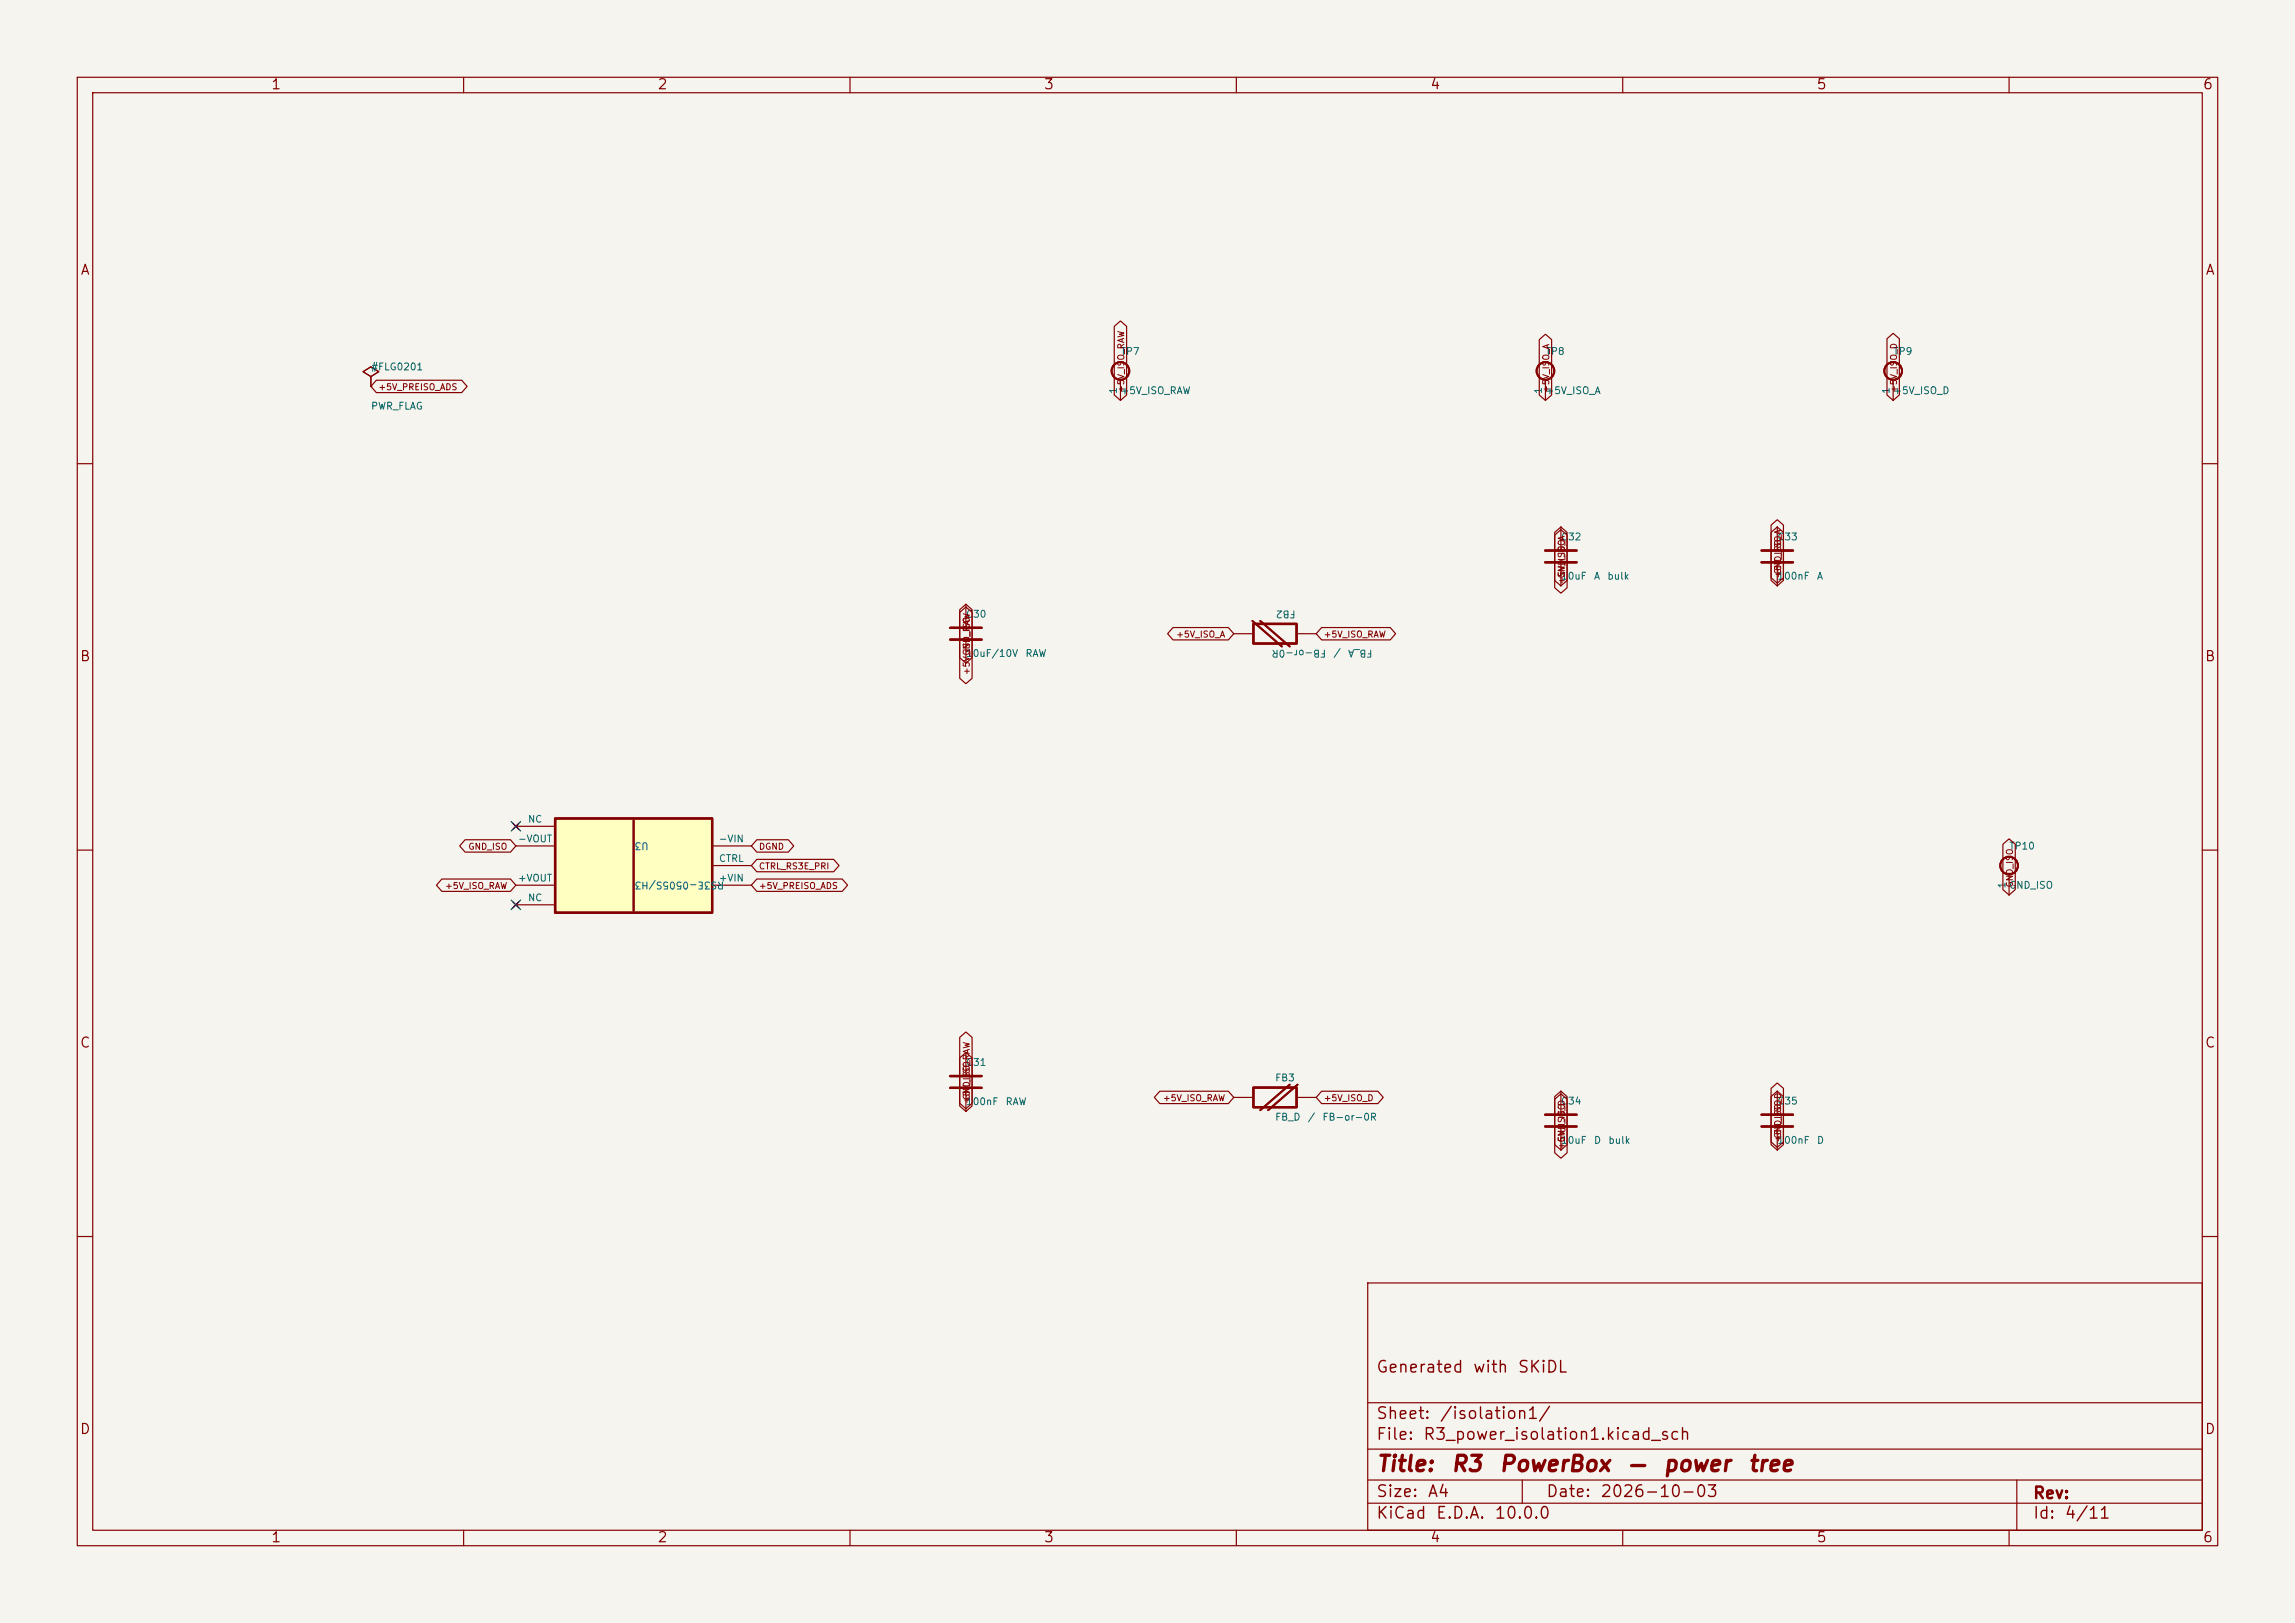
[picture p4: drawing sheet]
<svg xmlns="http://www.w3.org/2000/svg" width="297mm" height="210mm" viewBox="0 0 297 210" stroke-linecap="round" stroke-linejoin="round" font-family="sans-serif">
<defs><g id="words">
<g font-size="2" fill="#840000">
<text x="178" y="190.9">Title:</text>
<text x="187.7" y="190.9">R3</text>
<text x="193.9" y="190.9">PowerBox</text>
<text x="210.5" y="190.9">—</text>
<text x="215.1" y="190.9">power</text>
<text x="226.1" y="190.9">tree</text>
</g>
<g font-size="1.5" fill="#840000">
<text x="178" y="178">Generated</text>
<text x="190.5" y="178">with</text>
<text x="196.3" y="178">SKiDL</text>
<text x="178" y="184">Sheet:</text>
<text x="186.2" y="184">/isolation1/</text>
<text x="178" y="186.7">File:</text>
<text x="184.1" y="186.7">R3_power_isolation1.kicad_sch</text>
<text x="178" y="196.9">KiCad</text>
<text x="178" y="194.1">Size:</text>
<text x="184.7" y="194.1">A4</text>
<text x="185.7" y="196.9">E.D.A.</text>
<text x="193.3" y="196.9">10.0.0</text>
<text x="200" y="194.1">Date:</text>
<text x="207" y="194.1">2026-10-03</text>
<text x="263" y="194.3">Rev:</text>
<text x="263" y="196.9">Id:</text>
<text x="267.1" y="196.9">4/11</text>
</g>
<g font-size="1.3" fill="#840000">
<text x="35" y="11.9">1</text>
<text x="85" y="11.9">2</text>
<text x="135" y="11.9">3</text>
<text x="185" y="11.9">4</text>
<text x="235" y="11.9">5</text>
<text x="285" y="11.9">6</text>
<text x="10.3" y="35.9">A</text>
<text x="285.3" y="35.9">A</text>
<text x="10.3" y="85.9">B</text>
<text x="285.3" y="85.9">B</text>
<text x="10.3" y="135.9">C</text>
<text x="285.3" y="135.9">C</text>
<text x="10.3" y="185.9">D</text>
<text x="285.3" y="185.9">D</text>
<text x="35" y="199.9">1</text>
<text x="85" y="199.9">2</text>
<text x="135" y="199.9">3</text>
<text x="185" y="199.9">4</text>
<text x="235" y="199.9">5</text>
<text x="285" y="199.9">6</text>
</g>
<g font-size=".9" fill="#006464">
<text x="144.9" y="46.1">TP7</text>
<text x="199.9" y="46.1">TP8</text>
<text x="244.9" y="46.1">TP9</text>
<text x="47.9" y="53.2">PWR_FLAG</text>
<text x="47.9" y="48.1">#FLG0201</text>
<text x="144.7" y="51" transform="rotate(-90 144.7 51)">1</text>
<text x="144.9" y="51.2">+5V_ISO_RAW</text>
<text x="199.7" y="51" transform="rotate(-90 199.7 51)">1</text>
<text x="199.9" y="51.2">+5V_ISO_A</text>
<text x="244.7" y="51" transform="rotate(-90 244.7 51)">1</text>
<text x="244.9" y="51.2">+5V_ISO_D</text>
<text x="201.9" y="70.1">C32</text>
<text x="229.9" y="70.1">C33</text>
<text x="201.9" y="75.2">10uF</text>
<text x="206.2" y="75.2">A</text>
<text x="207.9" y="75.2">bulk</text>
<text x="229.9" y="75.2">100nF</text>
<text x="235.1" y="75.2">A</text>
<text x="124.9" y="80.1">C30</text>
<text x="167.7" y="78.8" transform="rotate(-180 167.7 78.8)">FB2</text>
<text x="171.7" y="83.9" transform="rotate(-180 171.7 83.9)">FB-or-0R</text>
<text x="173.6" y="83.9" transform="rotate(-180 173.6 83.9)">/</text>
<text x="177.7" y="83.9" transform="rotate(-180 177.7 83.9)">FB_A</text>
<text x="124.9" y="85.2">10uF/10V</text>
<text x="132.6" y="85.2">RAW</text>
<text x="68.3" y="106.7">NC</text>
<text x="67" y="109.2">-VOUT</text>
<text x="84" y="108.8" transform="rotate(-180 84 108.8)">U3</text>
<text x="93" y="109.2">-VIN</text>
<text x="93" y="111.7">CTRL</text>
<text x="93.8" y="113.9" transform="rotate(-180 93.8 113.9)">RS3E-0505S/H3</text>
<text x="259.9" y="110.1">TP10</text>
<text x="67" y="114.3">+VOUT</text>
<text x="68.3" y="116.8">NC</text>
<text x="93" y="114.3">+VIN</text>
<text x="259.7" y="115" transform="rotate(-90 259.7 115)">1</text>
<text x="259.9" y="115.2">GND_ISO</text>
<text x="124.9" y="143.2">100nF</text>
<text x="124.9" y="138.1">C31</text>
<text x="130.1" y="143.2">RAW</text>
<text x="164.9" y="140.1">FB3</text>
<text x="201.9" y="143.1">C34</text>
<text x="229.9" y="143.1">C35</text>
<text x="164.9" y="145.2">FB_D</text>
<text x="169.2" y="145.2">/</text>
<text x="171.1" y="145.2">FB-or-0R</text>
<text x="201.9" y="148.2">10uF</text>
<text x="206.2" y="148.2">D</text>
<text x="208.1" y="148.2">bulk</text>
<text x="229.9" y="148.2">100nF</text>
<text x="235.1" y="148.2">D</text>
</g>
<g font-size=".8" fill="#840000">
<text x="48.9" y="50.7">+5V_PREISO_ADS</text>
<text x="145.7" y="50.9" transform="rotate(-90 145.7 50.9)">+5V_ISO_RAW</text>
<text x="200.7" y="50.9" transform="rotate(-90 200.7 50.9)">+5V_ISO_A</text>
<text x="245.7" y="50.9" transform="rotate(-90 245.7 50.9)">+5V_ISO_D</text>
<text x="202.7" y="75.7" transform="rotate(-90 202.7 75.7)">+5V_ISO_A</text>
<text x="202.7" y="74.9" transform="rotate(-90 202.7 74.9)">GND_ISO</text>
<text x="230.7" y="74.9" transform="rotate(-90 230.7 74.9)">+5V_ISO_A</text>
<text x="230.7" y="74.4" transform="rotate(-90 230.7 74.4)">GND_ISO</text>
<text x="152.1" y="82.7">+5V_ISO_A</text>
<text x="171.2" y="82.7">+5V_ISO_RAW</text>
<text x="125.7" y="87.4" transform="rotate(-90 125.7 87.4)">+5V_ISO_RAW</text>
<text x="125.7" y="84.9" transform="rotate(-90 125.7 84.9)">GND_ISO</text>
<text x="60.5" y="110.1">GND_ISO</text>
<text x="98.1" y="112.7">CTRL_RS3E_PRI</text>
<text x="98.1" y="110.1">DGND</text>
<text x="57.5" y="115.2">+5V_ISO_RAW</text>
<text x="98.1" y="115.2">+5V_PREISO_ADS</text>
<text x="260.7" y="114.9" transform="rotate(-90 260.7 114.9)">GND_ISO</text>
<text x="125.7" y="142.9" transform="rotate(-90 125.7 142.9)">+5V_ISO_RAW</text>
<text x="125.7" y="142.4" transform="rotate(-90 125.7 142.4)">GND_ISO</text>
<text x="150.4" y="142.7">+5V_ISO_RAW</text>
<text x="171.2" y="142.7">+5V_ISO_D</text>
<text x="202.7" y="148.8" transform="rotate(-90 202.7 148.8)">+5V_ISO_D</text>
<text x="202.7" y="147.9" transform="rotate(-90 202.7 147.9)">GND_ISO</text>
<text x="230.7" y="147.9" transform="rotate(-90 230.7 147.9)">+5V_ISO_D</text>
<text x="230.7" y="147.4" transform="rotate(-90 230.7 147.4)">GND_ISO</text>
</g>
</g></defs>
<path d="M0 0h297v210h-297z" fill="#f5f4ef" stroke="#f5f4ef" stroke-width=".13"/>
<g fill="none" stroke="#840000" stroke-width=".15">
<path d="M10 10h277v190h-277zM12 12h273v186h-273zM60 10v2M110 10v2M160 10v2M210 10v2M260 10v2M10 60h2M285 60h2M10 110h2M285 110h2M10 160h2"/>
<path d="M177 166h108v32h-108zM285 160h2M60 198v2M110 198v2M160 198v2M177 194.5h108M177 191.5h108M177 187.5h108M177 181.5h108M197 191.5v3M210 198v2M260 198v2"/>
<path d="M261 191.5v6.5"/>
</g>
<path d="M71.8 105.9h20.4v12.2h-20.4z" fill="#ffffc2"/>
<g fill="none" stroke="#840000" stroke-width=".3">
<path d="M200 72.8h4M200 71.2h4M228 72.8h4M228 71.2h4M123 81.2h4M123 82.8h4M162.2 80.7h5.6v2.6h-5.6zM71.8 105.9h20.4v12.2h-20.4zM123 139.2h4M123 140.8h4M162.2 140.7h5.6v2.6h-5.6zM200 145.8h4"/>
<path d="M200 144.2h4M228 145.8h4M228 144.2h4"/>
</g>
<g fill="none" stroke="#840000" stroke-width=".25">
<path d="M162.1 80.3l3.8 3.4M163.1 80.3l3.8 3.4M82 106.2v11.6M166.9 140.3l-3.8 3.4M167.9 140.3l-3.8 3.4"/>
<circle cx="145" cy="48" r="1.14"/>
<circle cx="200" cy="48" r="1.14"/>
<circle cx="245" cy="48" r="1.14"/>
<circle cx="260" cy="112" r="1.14"/>
</g>
<g fill="none" stroke="#840000" stroke-width=".15">
<path d="M48 48.7l1-.6-1-.6-1 .6 1 .6v1.3M48 50h.1M48.7 49.2h11l.7 .8-.7 .8h-11l-.7-.8zM144.2 42.2l.8-.7 .8 .7v8.9l-.8 .7-.8-.7zM145 49.1v2.7M199.2 43.9l.8-.7 .8 .7v7.2l-.8 .7-.8-.7zM200 49.1v2.7M244.2 43.8l.8-.7 .8 .7v7.3l-.8 .7-.8-.7zM245 49.1v2.7M124.2 78.9l.8-.7 .8 .7v8.9l-.8 .7-.8-.7zM124.2 79.2l.8-.7 .8 .7v5.9l-.8 .7-.8-.7zM125 78.2v3"/>
<path d="M201.2 68.9l.8-.7 .8 .7v7.2l-.8 .7-.8-.7zM201.2 69.2l.8-.7 .8 .7v5.9l-.8 .7-.8-.7zM202 68.2v3M202 72.8v3M229.2 68.9l.8-.7 .8 .7v5.9l-.8 .7-.8-.7zM229.2 67.9l.8-.7 .8 .7v7.2l-.8 .7-.8-.7zM230 68.2v3M230 72.8v3M125 82.8v3M151.8 81.2h7.2l.7 .8-.7 .8h-7.2l-.7-.8zM159.7 82h2.5M167.8 82h2.5"/>
<path d="M171 81.2h8.9l.7 .8-.7 .8h-8.9l-.7-.8zM57.2 113.7h8.9l.7 .8-.7 .8h-8.9l-.7-.8zM60.2 108.7h5.9l.7 .8-.7 .8h-5.9l-.7-.8zM66.4 106.5l.7 .8M66.4 116.7l.7 .8M66.8 109.5h5M66.8 114.5h5M66.8 106.9h5M66.8 117.1h5M67.1 106.5l-.7 .8M67.1 116.7l-.7 .8M92.2 109.5h5"/>
<path d="M92.2 114.5h5M92.2 112h5M97.9 113.7h11.1l.7 .8-.7 .8h-11.1l-.7-.8zM97.9 111.2h10l.7 .8-.7 .8h-10l-.7-.8zM97.9 108.7h4.1l.7 .8-.7 .8h-4.1l-.7-.8zM259.2 109.2l.8-.7 .8 .7v5.9l-.8 .7-.8-.7zM260 113.1v2.7M124.2 136.9l.8-.7 .8 .7v5.9l-.8 .7-.8-.7zM124.2 134.2l.8-.7 .8 .7v8.9l-.8 .7-.8-.7zM125 136.2v3M125 140.8v3M150.1 141.2h8.9l.7 .8-.7 .8h-8.9l-.7-.8z"/>
<path d="M159.7 142h2.5M167.8 142h2.5M171 141.2h7.3l.7 .8-.7 .8h-7.3l-.7-.8zM201.2 141.9l.8-.7 .8 .7v7.3l-.8 .7-.8-.7zM201.2 142.2l.8-.7 .8 .7v5.9l-.8 .7-.8-.7zM202 141.2v3M202 145.8v3M229.2 141.9l.8-.7 .8 .7v5.9l-.8 .7-.8-.7zM229.2 140.8l.8-.7 .8 .7v7.3l-.8 .7-.8-.7zM230 141.2v3M230 145.8v3"/>
</g>
<path d="M66.2 116.5l1.2 1.2M66.2 106.3l1.2 1.2M67.4 116.5l-1.2 1.2M67.4 106.3l-1.2 1.2" fill="none" stroke="#000084" stroke-width=".15"/>
<use href="#words"/>
</svg>
